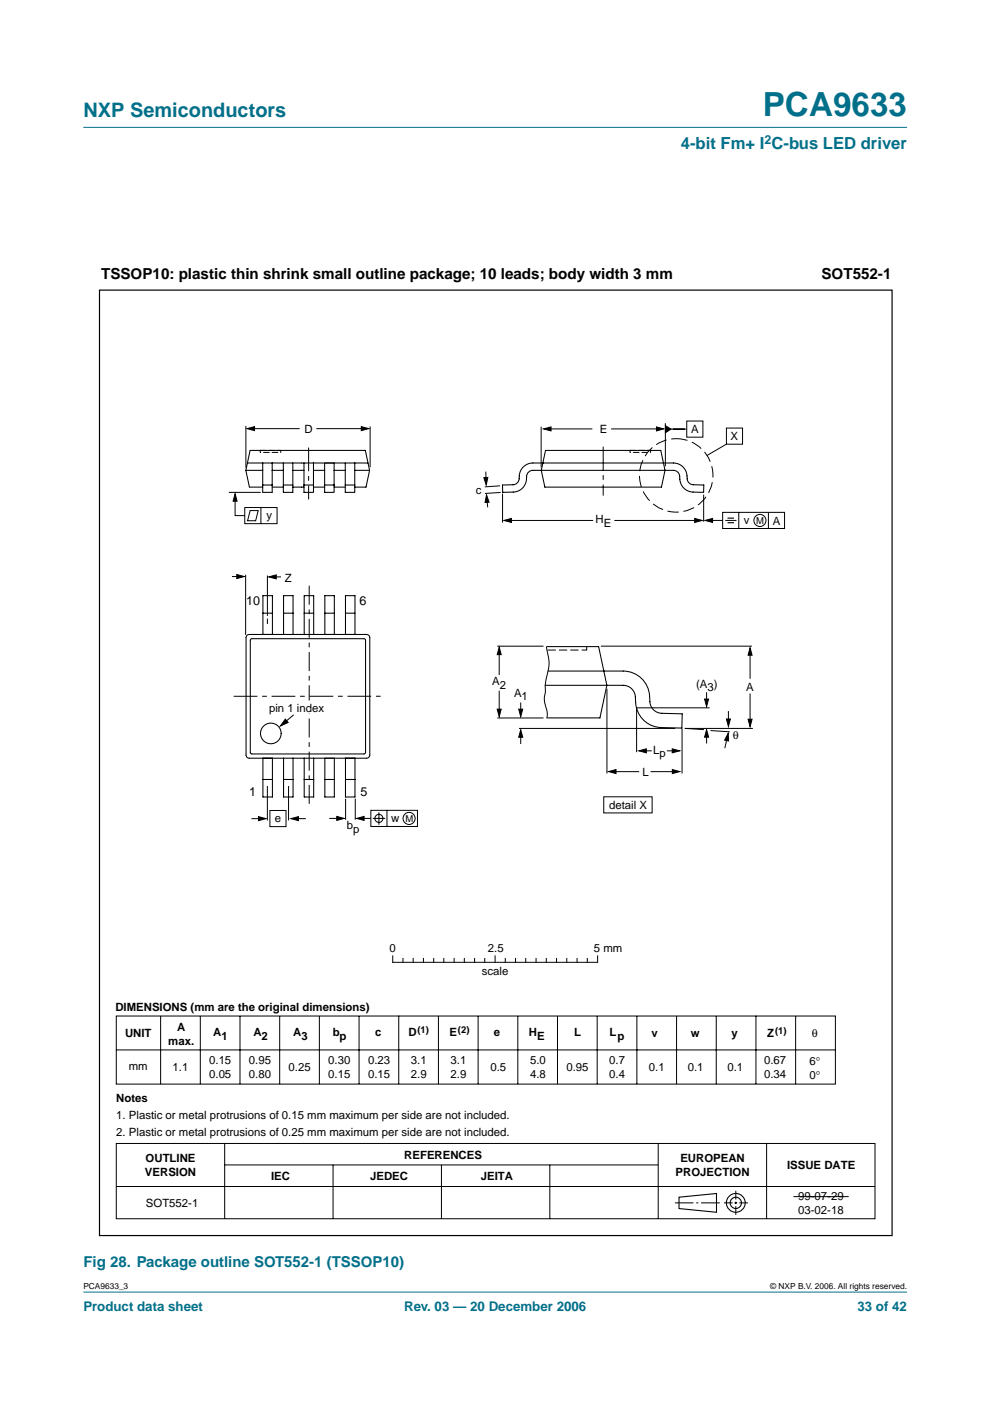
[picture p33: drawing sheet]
<svg xmlns="http://www.w3.org/2000/svg" width="210mm" height="297mm" viewBox="0 0 210 297" stroke-linecap="round" stroke-linejoin="round" font-family="sans-serif">
<defs><g id="words">
<text font-size="7.1" fill="#00708a" x="161.7" y="24.7">PCA9633</text>
<text font-size="4.2" fill="#00708a" x="17.7" y="24.9">NXP Semiconductors</text>
<text font-size="3.5" fill="#00708a" x="144.4" y="31.6">4-bit Fm+ I C-bus LED driver</text>
<g font-size="3.2">
<text x="21.4" y="59.1">TSSOP10: plastic thin shrink small outline package; 10 leads; body width 3 mm</text>
<text x="174.2" y="59.2">SOT552-1</text>
</g>
<text font-size="3.2" fill="#00708a" x="17.7" y="268.7">Fig 28. Package outline SOT552-1 (TSSOP10)</text>
<g font-size="2.8" fill="#00708a">
<text x="17.7" y="278">Product data sheet</text>
<text x="85.7" y="278">Rev. 03 — 20 December 2006</text>
<text x="181.8" y="278">33 of 42</text>
</g>
<g font-size="2.7">
<text x="52.2" y="128.3">10</text>
<text x="76.3" y="128.3">6</text>
<text x="52.9" y="168.8">1</text>
<text x="76.5" y="168.8">5</text>
</g>
<text font-size="2.6" fill="#00708a" x="162.1" y="30.5">2</text>
<g font-size="2.4">
<text x="64.6" y="91.7">D</text>
<text x="127.2" y="91.9">E</text>
<text x="146.5" y="91.9">A</text>
<text x="154.9" y="93.4">X</text>
<text x="100.9" y="104.8">c</text>
<text x="56.5" y="110">y</text>
<text x="126.3" y="110.9">H</text>
<text x="128" y="111.7">E</text>
<text x="157.7" y="111.1">v</text>
<text x="163.8" y="111.2">A</text>
<text x="60.4" y="123.4">Z</text>
<text x="104.4" y="145.3">A</text>
<text x="106" y="146.1">2</text>
<text x="109" y="147.7">A</text>
<text x="110.6" y="148.5">1</text>
<text x="147.6" y="145.8">(A )</text>
<text x="150" y="146.6">3</text>
<text x="158.2" y="146.4">A</text>
<text x="57" y="150.9">pin 1 index</text>
<text x="138.5" y="159.8">L</text>
<text x="139.8" y="160.6">p</text>
<text x="155.4" y="156.6">θ</text>
<text x="136.2" y="164.5">L</text>
<text x="129.1" y="171.5">detail X</text>
<text x="58.3" y="174.3">e</text>
<text x="73.5" y="175.7">b</text>
<text x="74.9" y="176.5">p</text>
<text x="82.9" y="174.2">w</text>
<text x="82.6" y="201.9">0</text>
<text x="103.4" y="201.9">2.5</text>
<text x="125.9" y="201.9">5 mm</text>
<text x="102.2" y="206.7">scale</text>
<text x="24.5" y="214.3">DIMENSIONS (mm are the original dimensions)</text>
<text x="26.5" y="219.9">UNIT</text>
<text x="35.7" y="221.5">max.</text>
<text x="37.6" y="218.5">A</text>
<text x="45.2" y="219.7">A</text>
<text x="46.9" y="220.6">1</text>
<text x="53.7" y="219.7">A</text>
<text x="55.5" y="220.6">2</text>
<text x="62.2" y="219.7">A</text>
<text x="63.9" y="220.6">3</text>
<text x="70.5" y="219.7">b</text>
<text x="72" y="220.6">p</text>
<text x="79.6" y="219.7">c</text>
<text x="86.6" y="219.7">D</text>
<text x="95.3" y="219.7">E</text>
<text x="104.7" y="219.7">e</text>
<text x="112.1" y="219.7">H</text>
<text x="113.9" y="220.6">E</text>
<text x="121.7" y="219.7">L</text>
<text x="129.2" y="219.7">L</text>
<text x="130.9" y="220.6">p</text>
<text x="138.1" y="219.9">v</text>
<text x="146.5" y="219.9">w</text>
<text x="155.1" y="219.9">y</text>
<text x="162.7" y="219.9">Z</text>
<text x="172.1" y="219.9">θ</text>
<text x="27.3" y="226.9">mm</text>
<text x="36.6" y="227">1.1</text>
<text x="44.4" y="225.6">0.15</text>
<text x="52.8" y="225.6">0.95</text>
<text x="61.2" y="227.1">0.25</text>
<text x="69.6" y="225.6">0.30</text>
<text x="78" y="225.6">0.23</text>
<text x="87.1" y="225.6">3.1</text>
<text x="95.5" y="225.6">3.1</text>
<text x="104" y="227.1">0.5</text>
<text x="112.4" y="225.6">5.0</text>
<text x="120.1" y="227.1">0.95</text>
<text x="129.2" y="225.6">0.7</text>
<text x="137.6" y="227.1">0.1</text>
<text x="145.8" y="227.1">0.1</text>
<text x="154.2" y="227.1">0.1</text>
<text x="162" y="225.6">0.67</text>
<text x="171.7" y="225.8">6°</text>
<text x="24.7" y="233.7">Notes</text>
<text x="44.4" y="228.6">0.05</text>
<text x="52.8" y="228.6">0.80</text>
<text x="69.6" y="228.6">0.15</text>
<text x="78" y="228.6">0.15</text>
<text x="87.1" y="228.6">2.9</text>
<text x="95.5" y="228.6">2.9</text>
<text x="112.4" y="228.6">4.8</text>
<text x="129.2" y="228.6">0.4</text>
<text x="162" y="228.6">0.34</text>
<text x="171.7" y="228.8">0°</text>
<text x="24.7" y="237.3">1. Plastic or metal protrusions of 0.15 mm maximum per side are not included.</text>
<text x="24.7" y="240.9">2. Plastic or metal protrusions of 0.25 mm maximum per side are not included.</text>
<text x="85.7" y="245.7">REFERENCES</text>
<text x="30.7" y="249.3">VERSION</text>
<text x="30.9" y="246.4">OUTLINE</text>
<text x="57.5" y="250.3">IEC</text>
<text x="78.5" y="250.3">JEDEC</text>
<text x="102" y="250.3">JEITA</text>
<text x="143.2" y="249.3">PROJECTION</text>
<text x="144.2" y="246.4">EUROPEAN</text>
<text x="166.9" y="247.9">ISSUE DATE</text>
<text x="30.9" y="255.9">SOT552-1</text>
<text x="169.2" y="254.5">99-07-29</text>
<text x="169.2" y="257.4">03-02-18</text>
</g>
<g font-size="2">
<text x="160.3" y="111.1">M</text>
<text x="85.9" y="174.2">M</text>
<text x="88.5" y="218.9">(1)</text>
<text x="97.1" y="218.9">(2)</text>
<text x="164.3" y="219.1">(1)</text>
</g>
<g font-size="1.8">
<text x="17.7" y="273.4">PCA9633_3</text>
<text x="163.3" y="273.4">© NXP B.V. 2006. All rights reserved.</text>
</g>
</g></defs>
<g fill="#00708a" stroke="#00708a" stroke-width=".21">
<path d="M17.7 273.9h174.6z"/>
<path d="M17.7 27h174.6z"/>
</g>
<g fill="none" stroke="#000" stroke-width=".21">
<path d="M52.1 90.3v8.8M53.3 90.9h10.2M67.1 90.9h10.2M78.5 90.4v8.7M103 100l.1 2.3M114.7 90.5v8.6M115.9 90.9h9.7M129.6 90.9h10.4M141.1 89.7v9.1M141.6 91h4M145.6 89.3h3.4v3.4h-3.4zM154 90.8h3.4v3.4h-3.4z"/>
<path d="M154 94.2l-4.1 2.4M48.5 104.4h6.8M49.8 105.3v4h2.1M51.9 107.6h6.8v3.4h-6.8zM53 108.3h1.7l-.5 2.1h-1.7zM55.3 107.6v3.4M103.2 105.5l.2 2.1M106 103l-3.2 .2M106.1 104.4l-3.3 .2M106.6 104.7v6.1M107.6 110.3h18.2M130.3 110.3h17.6"/>
<path d="M149.2 104.9v5.7M150.4 110.3h2.8M153.2 108.6h13.1v3.5h-13.1zM153.8 110.3h2.4M156.6 108.6v3.5M162.9 108.6v3.5M49.2 122.2h2M52.1 121.9v12.7M56.7 122v8.6M56.7 131.1v1.2M57.6 122.3h2M105.4 137h9.8"/>
<path d="M105.8 137.8v5.3M115.8 137.1a10 10 0 0 1 0 6.7l-.2 1.4v1.3a5.8 5.8 0 0 0 .3 4l.1 1.1-.1 .6M127.4 137h32M159 138.4v5.5M62.3 151.6l-2.5 2M105.4 152.2h9.8M105.8 146.4v4.8M110 154.4h33.2M110.4 148.9v2.6M110.4 155.7v2M128.7 146v18M135 149.9v9.6"/>
<path d="M135 150.1h15.5M136.4 159.2h1.8M141.4 159.2h1.6M144.6 154.5v9.5M145.2 154.4l4 .3M145.2 154.4h14.4M149.8 146.8v2.1M149.8 155.7v1.9M150.6 154.9l4.1 .3M154.2 156.1l-.5 2.5M154.4 150.8v2.5M159 147v6.1"/>
<path d="M53.3 173.6h2.3M56.7 166.6v7.4M57.2 171.8h3.4v3.5h-3.4zM61.2 166.6v7.4M62.5 173.6h2.3M69.8 173.5h2.4M73.3 169.4v4.4M75.3 169.3v4.5M76.5 173.5h2.1M78.6 171.8h9.9v3.4h-9.9zM79 173.5h2.7M80.3 172.2v2.7"/>
<path d="M82 171.8v3.4M128 168.9h10.3v3.5h-10.3zM129.7 163.6h5.8M137.9 163.6h5.4M24.7 215.4h152.4v14.5h-152.4zM34.1 215.4v14.4M42.5 215.4v14.4M50.9 215.4v14.4M59.3 215.4v14.4M67.7 215.4v14.4M76.1 215.4v14.4M83.3 202.7v1.3h43.4"/>
<path d="M84.5 215.4v14.4M85.4 203.2v.8M87.6 203.2v.8M89.8 203.2v.8M92 203.2v.8M93 215.4v14.4M94.1 203.2v.8M96.3 203.2v.8M98.4 203.2v.8M100.6 203.2v.8M101.4 215.4v14.4M102.8 203.2v.8"/>
<path d="M105 202.7v1.3M107.1 203.2v.8M109.3 203.2v.8M109.8 215.4v14.4M111.5 203.2v.8M113.7 203.2v.8M115.8 203.2v.8M118 203.2v.8M118.2 215.4v14.4M120.2 203.2v.8M122.4 203.2v.8M124.5 203.2v.8"/>
<path d="M126.6 215.4v14.4M126.7 202.7v1.3M135 215.4v14.4M143.4 215.4v14.4M151.9 215.4v14.4M160.3 215.4v14.4M168.7 215.4v14.4M24.7 222.6h152.4M24.7 242.4h160.8v16h-160.8zM24.7 251.6h160.8M47.6 242.5v15.9M47.7 247h91.8"/>
<path d="M70.6 247v11.4M93.6 247v11.4M116.6 247v11.4M139.6 242.5v15.9M143.1 255h3.9M147.6 255h.4M148.6 255h4M153.5 255h1.8M155.7 255h.6M156 252.5v1.8M156 254.8v.5M156 255.7v1.9"/>
<path d="M156.7 255h1.9M162.5 242.5v15.9M168.2 253.7h11.7"/>
<circle cx="161.1" cy="110.3" r="1.28"/>
<circle cx="80.3" cy="173.5" r=".86"/>
<circle cx="86.7" cy="173.5" r="1.28"/>
</g>
<g fill="none" stroke="#000" stroke-width=".23">
<path d="M144 253.8l7.9-.8v4l-7.9-.8z"/>
<circle cx="156" cy="255" r="1.99"/>
<circle cx="156" cy="255" r="1.2"/>
</g>
<g fill="#000" stroke="#000" stroke-width=".21">
<path d="M52.4 90.9l1.6-.4v.8zM76.6 90.5l1.6 .4-1.6 .4zM115.2 90.9l1.6-.4v.9zM139.2 90.5l1.5 .4-1.5 .5zM141.1 90.2l1.2 .8-1.2 .8zM49.8 104.7l.5 1.6h-.9zM102.6 101.3l.8-.1-.3 1.6zM103.2 104.9l.5 1.6h-.9zM106.8 110.3l1.6-.4v.9zM147.3 109.9l1.6 .4-1.6 .5zM149.5 110.3l1.6-.4v.9zM50.2 121.8l1.6 .4-1.6 .5z"/>
<path d="M57 122.3l1.6-.4v.8zM105.8 137.2l.5 1.6h-.9zM159 137.3l.5 1.6h-.9zM60.5 152.5l.6 .7-1.7 .7zM105.4 150.4h.9l-.5 1.5zM110.4 154.7l.4 1.6h-.8zM110 150.4h.8l-.4 1.5zM135.4 159.2l1.6-.4v.8zM142.5 158.8l1.6 .4-1.6 .4zM149.8 154.7l.4 1.6h-.8zM149.4 148.2h.8l-.4 1.6zM154.4 155.5l.1 1.6-.9-.2z"/>
<path d="M154 152.4h.9l-.5 1.6zM158.6 152.5h.9l-.5 1.6zM54.8 173.1l1.6 .5-1.6 .4zM61.7 173.6l1.6-.5v.9zM71.4 173.1l1.6 .4-1.6 .4zM75.6 173.5l1.6-.4v.8zM129 163.6l1.6-.4v.8zM142.6 163.2l1.5 .4-1.5 .4z"/>
</g>
<path d="M65.4 94.9v11M127.9 94.7v10.4M49.5 147.6h31.5" fill="none" stroke="#000" stroke-width=".21" stroke-dasharray="5 1 1 1" stroke-linecap="butt"/>
<path d="M65.6 124.2v46.4" fill="none" stroke="#000" stroke-width=".21" stroke-dasharray="4 1 1 1" stroke-linecap="butt"/>
<path d="M154.3 109.9h1.3M154.3 110.8h1.3" fill="none" stroke="#000" stroke-width=".24"/>
<circle cx="143.4" cy="100.8" r="7.8" fill="none" stroke="#000" stroke-width=".21" stroke-dasharray="2.4 1" stroke-linecap="butt"/>
<path d="M21.1 61.5h168v200.5h-168z" fill="none" stroke="#000" stroke-width=".25"/>
<path d="M64.9 148.6h.9v2.6h-.9z" fill="#fff" stroke="#fff" stroke-width=".21"/>
<path d="M116.2 137.8h8.2v-.7" fill="none" stroke="#000" stroke-width=".21" stroke-dasharray="1.6 .8"/>
<g fill="none" stroke="#000" stroke-width=".22">
<path d="M52.1 99.7l.8 3.6h2.8M52.1 99.7h3.6M52.5 98.2h12M55.7 98.2v6.2h2v-6.2M57.7 99.7h2.4M60.1 98.2v6.2h2v-6.2M62.1 99.7h2.4v3.1M66.5 98.2h-2v1.5M66.5 98.2v4.6M66.5 98.2h6.7M66.5 99.7h2.3M68.8 99.7v4.7h2v-1.6"/>
<path d="M68.8 99.7v-1.5h2v4.6M70.8 99.7h2.4M73.2 99.7v4.7h2v-1.6M75.2 98.2h-2v1.5M75.2 98.2v4.6M75.2 99.7h3.2M77.4 95.5h-24.4l-.9 4.2M77.5 95.5l.5 2.7h-2.8M78 98.2l.4 1.5M78.4 99.7l-.8 3.6h-2.4M115.7 95.5l-.9 4.2 .7 3.6h24.7l.8-3.6-.9-4.2h-24.4M55.7 102.8h2"/>
<path d="M57.7 103.3h2.4M60.1 102.8h2M62.1 103.3h2.4M64.5 102.8v1.6h2v-1.6M64.5 102.8h2M66.5 103.3h2.3M68.8 102.8h2M70.8 103.3h2.4M73.2 102.8h2M106.5 102.8h2.3a1.49 1.49 0 0 0 1.3-1.9 2.88 2.88 0 0 1 2.9-2.7h29.8a2.98 2.98 0 0 1 2.9 3.3 1.33 1.33 0 0 0 1.3 1.3h2.2v1.6a4.6 4.6 0 0 1-4.4-1.1 4.1 4.1 0 0 1-.8-2.7 1.33 1.33 0 0 0-1.2-.9h-29.8a1.49 1.49 0 0 0-1.4 1.9 2.88 2.88 0 0 1-2.8 2.7l-2.2 .1zM52.4 134.7l.4-.2h24.9a.67 .67 0 0 1 .7 .7v24.9a.67 .67 0 0 1-.7 .7h-24.9a.67 .67 0 0 1-.6-.7v-24.9zM53.1 135.6l.3-.2 23.9 .1 .2 .3v23.9l-.3 .2-24-.1-.1-.3z"/>
<path d="M55.7 134.5v-8.2h2.1v8.2M55.7 130h2.1M60.1 134.5v-8.2h2v8.2M60.1 130h2M64.5 130h2v4.5M66.5 130v-3.7h-2v8.2M68.9 130v4.5M70.9 130v-3.7h-2v3.7h2v4.5M73.3 130v4.5M75.3 130v-3.7h-2v3.7h2v4.5M115.9 137.1h11l1.8 8.2-1.5 6.9h-11.3M116.2 142.3h15.9a5.8 5.8 0 0 1 5.7 6.5 2.58 2.58 0 0 0 2.5 2.4l4.3 .1v3.1l-4.4-.1a5.8 5.8 0 0 1-5.5-6.5 2.58 2.58 0 0 0-2.6-2.5h-16.5"/>
<path d="M55.7 160.8v4.5h2.1v3.7h-2.1v-3.7M57.8 160.8v4.5M60.1 160.8v4.5h2M62.1 160.8v8.2h-2v-3.7M64.5 160.8v8.2h2v-8.2M64.5 165.3h2M68.9 160.8v8.2h2v-8.2M68.9 165.3h2M73.3 160.8v8.2h2v-8.2M73.3 165.3h2"/>
<circle cx="57.4" cy="155.5" r="2.19"/>
</g>
<path d="M55.2 95.5h4.3v.4h-4.3zM133.6 95.5h4.3v.4h-4.3z" fill="none" stroke="#000" stroke-width=".21" stroke-dasharray="1.2 .6"/>
<use href="#words"/>
</svg>
